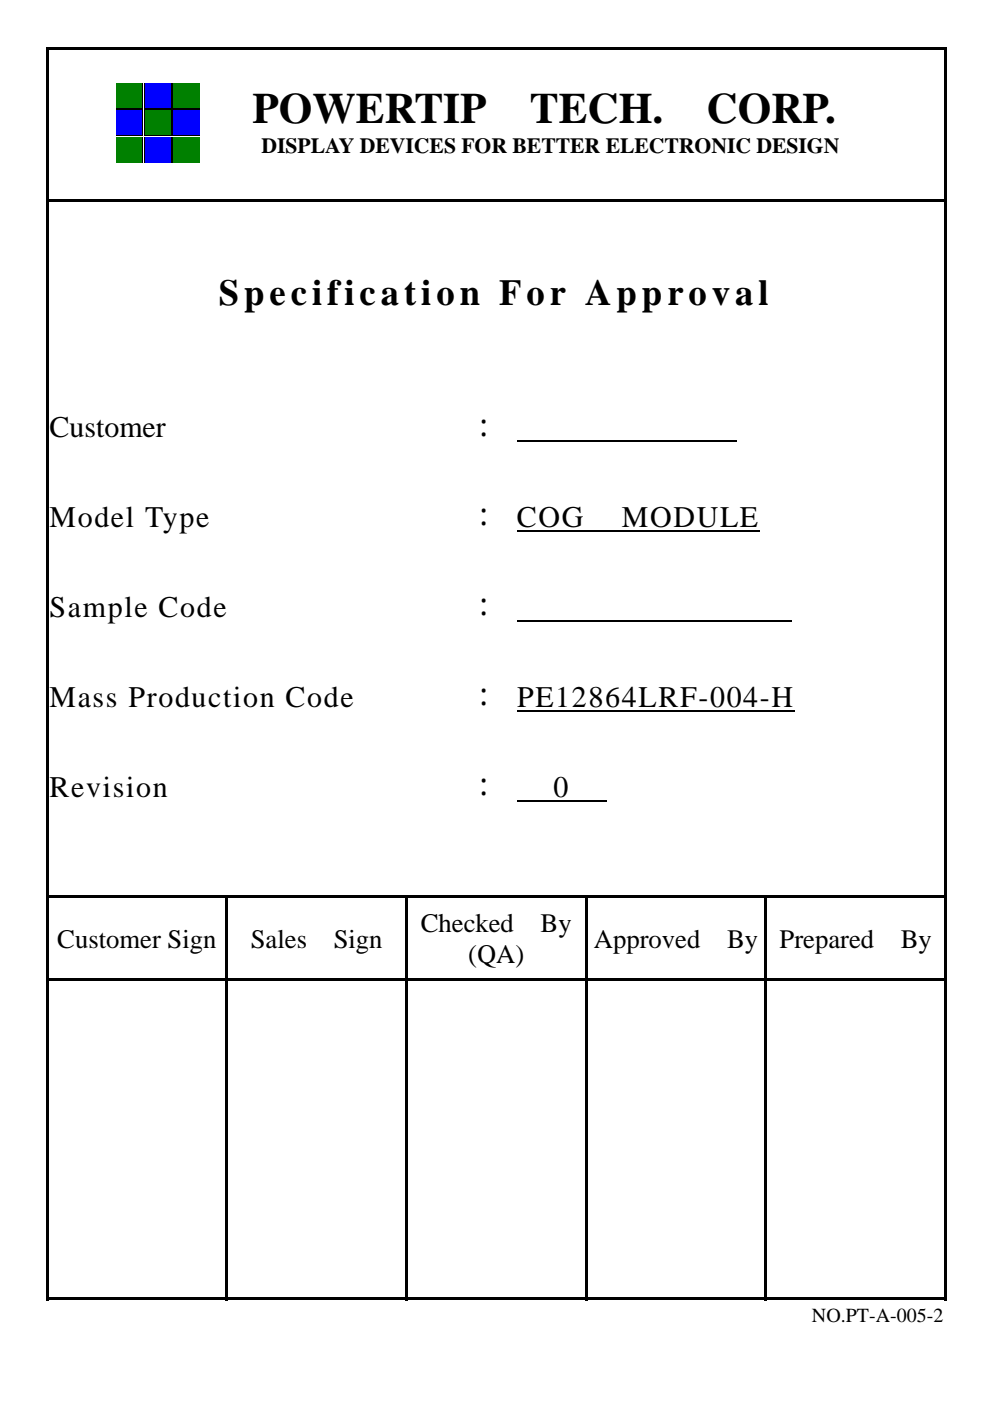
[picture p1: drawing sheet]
<svg xmlns="http://www.w3.org/2000/svg" width="210mm" height="297mm" viewBox="0 0 210 297" stroke-linecap="round" stroke-linejoin="round" font-family="sans-serif">
<defs><g id="words">
<g font-size="9.2">
<text x="53.5" y="26.2">POWERTIP</text>
<text x="112.3" y="26.2">TECH.</text>
<text x="149.8" y="26.2">CORP.</text>
</g>
<text font-size="7.8" x="46.4" y="64.7">Specification For Approval</text>
<g font-size="6.3">
<text x="10.5" y="92.7">Customer</text>
<text x="99.4" y="92.4">：</text>
<text x="10.5" y="111.8">Model Type</text>
<text x="99.4" y="111.4">： COG</text>
<text x="131.9" y="111.8">MODULE</text>
<text x="10.5" y="130.8">Sample Code</text>
<text x="99.4" y="130.5">：</text>
<text x="10.5" y="149.9">Mass Production Code</text>
<text x="99.4" y="149.5">： PE12864LRF-004-H</text>
<text x="10.5" y="168.9">Revision</text>
<text x="99.4" y="168.6">：</text>
<text x="117.4" y="168.9">0</text>
</g>
<g font-size="5.7">
<text x="89.2" y="197.7">Checked</text>
<text x="114.6" y="197.7">By</text>
<text x="12.1" y="200.9">Customer Sign</text>
<text x="53.2" y="200.9">Sales</text>
<text x="70.8" y="200.9">Sign</text>
<text x="125.9" y="200.9">Approved</text>
<text x="154.2" y="200.9">By</text>
<text x="165.3" y="200.9">Prepared</text>
<text x="191" y="200.9">By</text>
<text x="99.3" y="204.1">(QA)</text>
</g>
<text font-size="4.6" x="55.5" y="32.4">DISPLAY DEVICES FOR BETTER ELECTRONIC DESIGN</text>
<text font-size="4.2" x="172.1" y="280.4">NO.PT-A-005-2</text>
</g></defs>
<g fill="#000">
<path d="M9.7 10h191.1v.5h-191.1zM9.7 10.5h.6v31.8h-.6zM9.7 42.3h191.1v.5h-191.1zM200.2 10.5h.6v31.8h-.6zM9.7 42.8h.6v38.1h-.6zM9.7 80.9h.6v19.1h-.6zM200.2 42.8h.6v38.1h-.6zM200.2 80.9h.6v19.1h-.6zM9.7 100h.6v19h-.6zM200.2 100h.6v19h-.6zM9.7 119h.6v19.1h-.6zM200.2 119h.6v19.1h-.6z"/>
<path d="M9.7 138.1h.6v19h-.6zM200.2 138.1h.6v19h-.6zM9.7 157.1h.6v19.1h-.6zM200.2 157.1h.6v19.1h-.6zM9.7 176.2h.6v13.6h-.6zM9.7 189.8h191.1v.5h-191.1zM200.2 176.2h.6v13.6h-.6zM9.7 190.3h.6v17.2h-.6zM9.7 207.5h191.1v.5h-191.1zM47.8 190.3h.6v17.2h-.6zM85.9 190.3h.6v17.2h-.6zM124 190.3h.6v17.2h-.6z"/>
<path d="M162.1 190.3h.6v17.2h-.6zM200.2 190.3h.6v17.2h-.6zM9.7 208h.6v67.7h-.6zM10.3 275.1h37.5v.6h-37.5zM47.8 208h.6v67.7h-.6zM48.4 275.1h37.5v.6h-37.5zM85.9 208h.6v67.7h-.6zM86.5 275.1h37.5v.6h-37.5zM124 208h.6v67.7h-.6zM124.6 275.1h37.5v.6h-37.5zM162.1 208h.6v67.7h-.6zM162.7 275.1h37.5v.6h-37.5z"/>
<path d="M200.2 208h.6v67.7h-.6z"/>
</g>
<path d="M109.6 93.6h46.6M109.6 112.6h51.5M109.6 131.7h58.3M109.6 150.7h59M109.6 169.8h19.1" fill="none" stroke="#000" stroke-width=".32"/>
<path d="M22.7 16.3h170v20h-170z" fill="#fff"/>
<path d="M25 17.6h5v5.3h-5z" fill="#008000"/>
<path d="M24.8 17.6v5.3" fill="none" stroke="#008000" stroke-width=".32"/>
<path d="M30.1 17.6v5.3" fill="none" stroke="#008000" stroke-width=".23"/>
<path d="M30.9 17.6h5.1v5.3h-5.1z" fill="#00f"/>
<path d="M30.8 17.6v5.3M36.1 17.6v5.3" fill="none" stroke="#00f" stroke-width=".23"/>
<path d="M37 17.6h5v5.3h-5z" fill="#008000"/>
<path d="M36.8 17.6v5.3" fill="none" stroke="#008000" stroke-width=".25"/>
<path d="M42.2 17.6v5.3" fill="none" stroke="#008000" stroke-width=".36"/>
<path d="M30.3 17.6v5.3M30.6 17.6v5.3M36.3 17.6v5.3M36.6 17.6v5.3" fill="none" stroke="#000" stroke-width=".21"/>
<path d="M25 23.4h5v5.3h-5z" fill="#00f"/>
<path d="M24.8 23.4v5.3" fill="none" stroke="#00f" stroke-width=".32"/>
<path d="M30.1 23.4v5.3" fill="none" stroke="#00f" stroke-width=".23"/>
<path d="M30.9 23.4h5.1v5.3h-5.1z" fill="#008000"/>
<path d="M30.8 23.4v5.3M36.1 23.4v5.3" fill="none" stroke="#008000" stroke-width=".23"/>
<path d="M37 23.4h5v5.3h-5z" fill="#00f"/>
<path d="M36.8 23.4v5.3" fill="none" stroke="#00f" stroke-width=".25"/>
<path d="M42.2 23.4v5.3" fill="none" stroke="#00f" stroke-width=".36"/>
<path d="M24.6 23h5.6M24.6 23.3h5.6M30.3 23.4v5.3M30.6 23.4v5.3M30.7 23h5.5M30.7 23.3h5.5M36.3 23.4v5.3M36.6 23.4v5.3M36.7 23h5.6M36.7 23.3h5.6" fill="none" stroke="#000" stroke-width=".21"/>
<path d="M24.6 23.4h5.6M36.7 23.4h5.6" fill="none" stroke="#00f" stroke-width=".21"/>
<path d="M30.2 23.4h.2zM30.2 22.9h.2v.2h-.2zM30.2 23.2h.2v.2h-.2zM30.5 23.4h.2zM30.5 22.9h.2v.2h-.2zM30.5 23.2h.2v.2h-.2zM36.2 23.4h.2zM36.2 22.9h.2v.2h-.2zM36.2 23.2h.2v.2h-.2zM36.5 23.4h.2zM36.5 22.9h.2v.2h-.2zM36.5 23.2h.2v.2h-.2z" fill="#000"/>
<path d="M30.7 23.4h5.5" fill="none" stroke="#008000" stroke-width=".21"/>
<path d="M25 29.2h5v5.3h-5z" fill="#008000"/>
<path d="M24.8 29.2v5.3" fill="none" stroke="#008000" stroke-width=".32"/>
<path d="M30.1 29.2v5.3" fill="none" stroke="#008000" stroke-width=".23"/>
<path d="M30.9 29.2h5.1v5.3h-5.1z" fill="#00f"/>
<path d="M30.8 29.2v5.3M36.1 29.2v5.3" fill="none" stroke="#00f" stroke-width=".23"/>
<path d="M37 29.2h5v5.3h-5z" fill="#008000"/>
<path d="M36.8 29.2v5.3" fill="none" stroke="#008000" stroke-width=".25"/>
<path d="M42.2 29.2v5.3" fill="none" stroke="#008000" stroke-width=".36"/>
<path d="M24.6 28.8h5.6M24.6 29.1h5.6M30.3 29.2v5.3M30.6 29.2v5.3M30.7 28.8h5.5M30.7 29.1h5.5M36.3 29.2v5.3M36.6 29.2v5.3M36.7 28.8h5.6M36.7 29.1h5.6" fill="none" stroke="#000" stroke-width=".21"/>
<path d="M24.6 29.2h5.6M36.7 29.2h5.6" fill="none" stroke="#008000" stroke-width=".21"/>
<path d="M30.2 29.2h.2zM30.2 28.7h.2v.2h-.2zM30.2 29h.2v.2h-.2zM30.5 29.2h.2zM30.5 28.7h.2v.2h-.2zM30.5 29h.2v.2h-.2zM36.2 29.2h.2zM36.2 28.7h.2v.2h-.2zM36.2 29h.2v.2h-.2zM36.5 29.2h.2zM36.5 28.7h.2v.2h-.2zM36.5 29h.2v.2h-.2z" fill="#000"/>
<path d="M30.7 29.2h5.5" fill="none" stroke="#00f" stroke-width=".21"/>
<use href="#words"/>
</svg>
